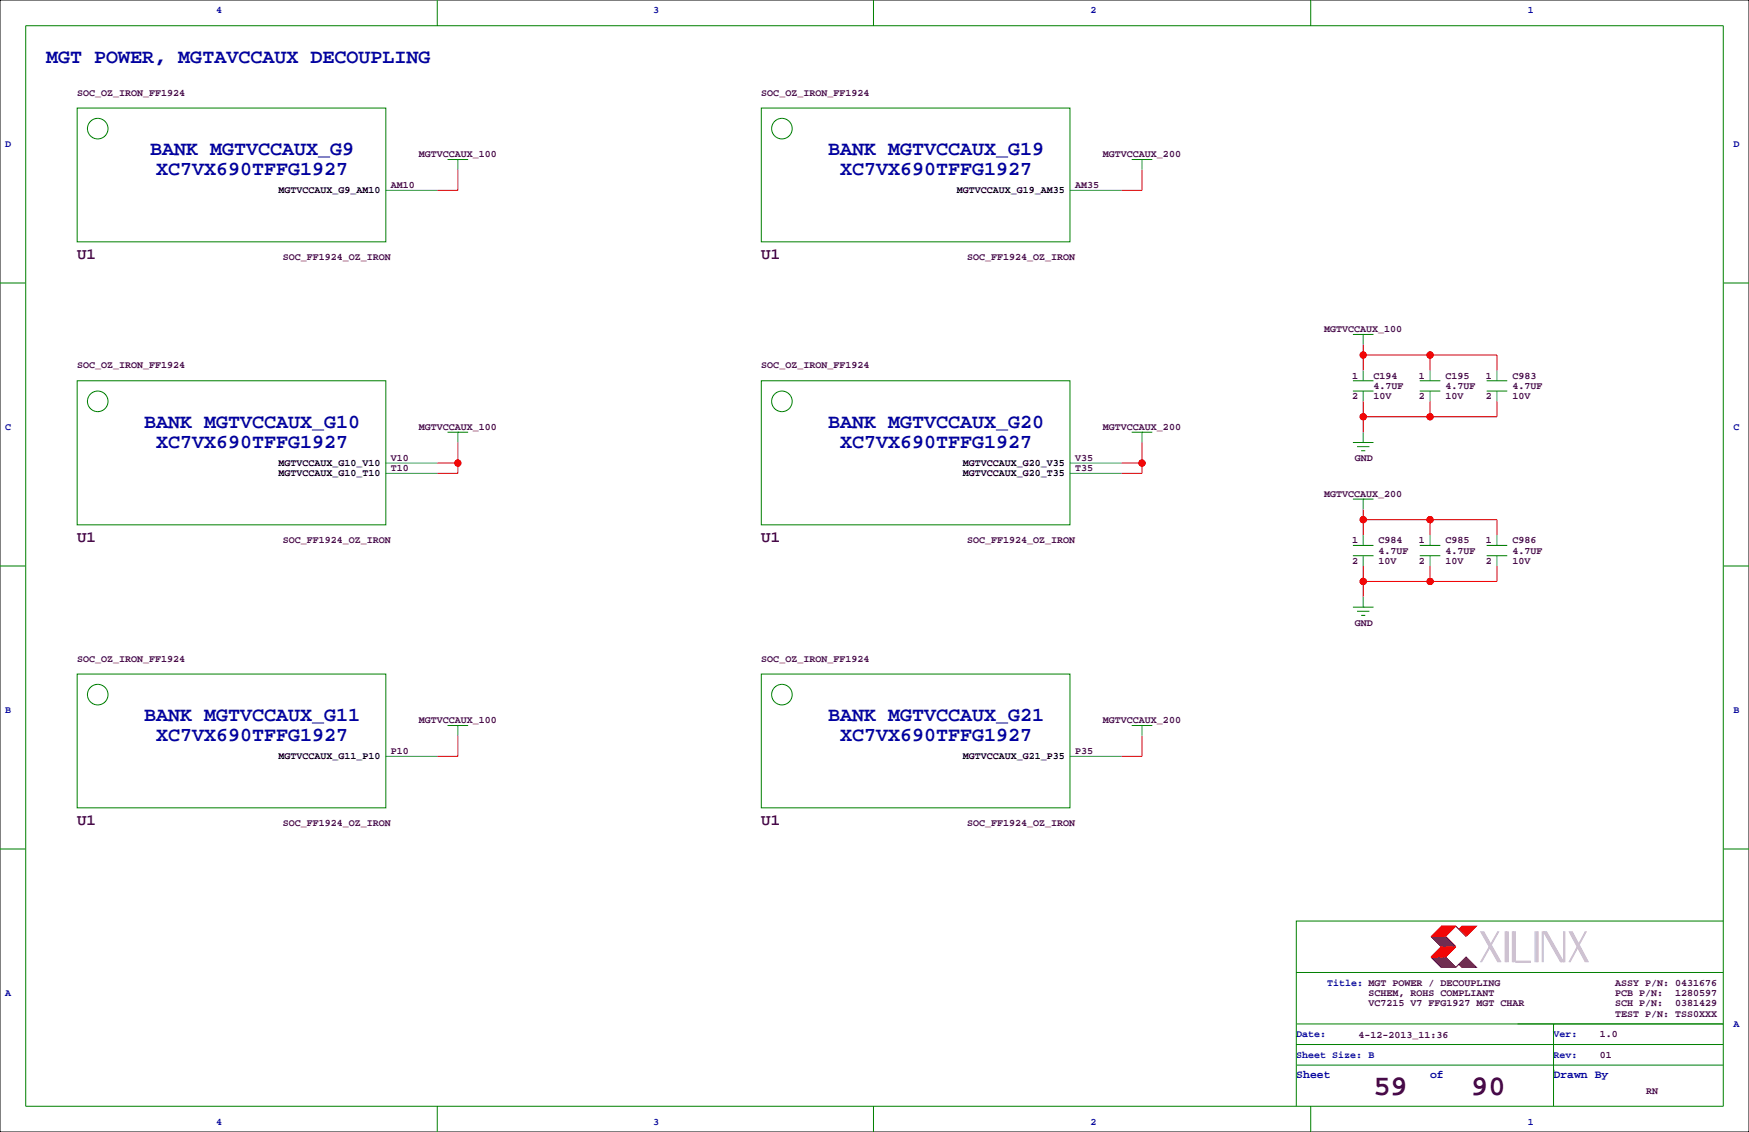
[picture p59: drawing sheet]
<svg xmlns="http://www.w3.org/2000/svg" width="432mm" height="279mm" viewBox="0 0 432 279" stroke-linecap="round" stroke-linejoin="round" font-family="sans-serif">
<defs><g id="words">
<g font-size="7.1" fill="#400040">
<text x="339.1" y="270.3">59</text>
<text x="363.2" y="270.3">90</text>
</g>
<g font-size="4.9" fill="#0000a0">
<text x="11.4" y="15.5">MGT POWER, MGTAVCCAUX DECOUPLING</text>
<text x="37" y="38.2">BANK MGTVCCAUX_G9</text>
<text x="204.5" y="38.2">BANK MGTVCCAUX_G19</text>
<text x="38.5" y="43.3">XC7VX690TFFG1927</text>
<text x="207.4" y="43.3">XC7VX690TFFG1927</text>
<text x="35.6" y="105.5">BANK MGTVCCAUX_G10</text>
<text x="204.5" y="105.5">BANK MGTVCCAUX_G20</text>
<text x="38.5" y="110.6">XC7VX690TFFG1927</text>
<text x="207.4" y="110.6">XC7VX690TFFG1927</text>
<text x="35.6" y="177.9">BANK MGTVCCAUX_G11</text>
<text x="204.5" y="177.9">BANK MGTVCCAUX_G21</text>
<text x="38.5" y="183">XC7VX690TFFG1927</text>
<text x="207.4" y="183">XC7VX690TFFG1927</text>
</g>
<g font-size="3.9" fill="#400040">
<text x="19" y="64">U1</text>
<text x="188" y="64">U1</text>
<text x="19" y="133.8">U1</text>
<text x="188" y="133.8">U1</text>
<text x="19" y="203.7">U1</text>
<text x="188" y="203.7">U1</text>
</g>
<g font-size="2.8" fill="#0000a0">
<text x="320" y="266.1">Sheet</text>
<text x="353.1" y="266.1">of</text>
<text x="383.5" y="266.1">Drawn By</text>
</g>
<g font-size="2.5" fill="#0000a0">
<text x="53.3" y="3.3">4</text>
<text x="161.3" y="3.3">3</text>
<text x="269.2" y="3.3">2</text>
<text x="377.2" y="3.3">1</text>
<text x="1.3" y="36.3">D</text>
<text x="428" y="36.3">D</text>
<text x="1.3" y="106.2">C</text>
<text x="428" y="106.2">C</text>
<text x="1.3" y="176">B</text>
<text x="428" y="176">B</text>
<text x="1.3" y="245.9">A</text>
<text x="327.7" y="243.3">Title: MGT POWER / DECOUPLING</text>
<text x="320" y="256">Date:</text>
<text x="383.5" y="256">Ver:</text>
<text x="428" y="253.5">A</text>
<text x="320" y="261.1">Sheet Size: B</text>
<text x="383.5" y="261.1">Rev:</text>
<text x="53.3" y="277.6">4</text>
<text x="161.3" y="277.6">3</text>
<text x="269.2" y="277.6">2</text>
<text x="377.2" y="277.6">1</text>
</g>
<g font-size="2.5" fill="#400040">
<text x="19" y="23.6">SOC_OZ_IRON_FF1924</text>
<text x="188" y="23.6">SOC_OZ_IRON_FF1924</text>
<text x="103.4" y="38.9">MGTVCCAUX_100</text>
<text x="272.3" y="38.9">MGTVCCAUX_200</text>
<text x="96.5" y="46.5">AM10</text>
<text x="265.4" y="46.5">AM35</text>
<text x="69.8" y="64.3">SOC_FF1924_OZ_IRON</text>
<text x="238.8" y="64.3">SOC_FF1924_OZ_IRON</text>
<text x="326.9" y="82">MGTVCCAUX_100</text>
<text x="19" y="90.9">SOC_OZ_IRON_FF1924</text>
<text x="188" y="90.9">SOC_OZ_IRON_FF1924</text>
<text x="333.8" y="93.5">1</text>
<text x="339.1" y="93.5">C194</text>
<text x="350.3" y="93.5">1</text>
<text x="356.9" y="93.5">C195</text>
<text x="366.8" y="93.5">1</text>
<text x="373.4" y="93.5">C983</text>
<text x="333.8" y="98.6">2</text>
<text x="339.1" y="96">4.7UF</text>
<text x="339.1" y="98.6">10V</text>
<text x="350.3" y="98.6">2</text>
<text x="356.9" y="96">4.7UF</text>
<text x="356.9" y="98.6">10V</text>
<text x="366.8" y="98.6">2</text>
<text x="373.4" y="96">4.7UF</text>
<text x="373.4" y="98.6">10V</text>
<text x="103.4" y="106.2">MGTVCCAUX_100</text>
<text x="272.3" y="106.2">MGTVCCAUX_200</text>
<text x="96.5" y="113.8">V10</text>
<text x="265.4" y="113.8">V35</text>
<text x="334.5" y="113.8">GND</text>
<text x="96.5" y="116.3">T10</text>
<text x="265.4" y="116.3">T35</text>
<text x="326.9" y="122.7">MGTVCCAUX_200</text>
<text x="69.8" y="134.1">SOC_FF1924_OZ_IRON</text>
<text x="238.8" y="134.1">SOC_FF1924_OZ_IRON</text>
<text x="333.8" y="134.1">1</text>
<text x="340.4" y="134.1">C984</text>
<text x="340.4" y="136.7">4.7UF</text>
<text x="350.3" y="134.1">1</text>
<text x="356.9" y="134.1">C985</text>
<text x="356.9" y="136.7">4.7UF</text>
<text x="366.8" y="134.1">1</text>
<text x="373.4" y="134.1">C986</text>
<text x="373.4" y="136.7">4.7UF</text>
<text x="333.8" y="139.2">2</text>
<text x="340.4" y="139.2">10V</text>
<text x="350.3" y="139.2">2</text>
<text x="356.9" y="139.2">10V</text>
<text x="366.8" y="139.2">2</text>
<text x="373.4" y="139.2">10V</text>
<text x="334.5" y="154.4">GND</text>
<text x="19" y="163.3">SOC_OZ_IRON_FF1924</text>
<text x="188" y="163.3">SOC_OZ_IRON_FF1924</text>
<text x="103.4" y="178.6">MGTVCCAUX_100</text>
<text x="272.3" y="178.6">MGTVCCAUX_200</text>
<text x="96.5" y="186.2">P10</text>
<text x="265.4" y="186.2">P35</text>
<text x="69.8" y="204">SOC_FF1924_OZ_IRON</text>
<text x="238.8" y="204">SOC_FF1924_OZ_IRON</text>
<text x="337.8" y="245.9">SCHEM, ROHS COMPLIANT</text>
<text x="398.8" y="243.3">ASSY P/N: 0431676</text>
<text x="398.8" y="245.9">PCB P/N:</text>
<text x="413.6" y="245.9">1280597</text>
<text x="337.8" y="248.4">VC7215 V7 FFG1927 MGT CHAR</text>
<text x="398.8" y="248.4">SCH P/N:</text>
<text x="398.8" y="251">TEST P/N: TSS0XXX</text>
<text x="413.6" y="248.4">0381429</text>
<text x="335.4" y="256.3">4-12-2013_11:36</text>
<text x="395" y="256">1.0</text>
<text x="395" y="261.1">01</text>
<text x="406.4" y="270">RN</text>
</g>
<g font-size="2.5">
<text x="68.8" y="47.7">MGTVCCAUX_G9_AM10</text>
<text x="236.2" y="47.7">MGTVCCAUX_G19_AM35</text>
<text x="68.8" y="117.5">MGTVCCAUX_G10_T10</text>
<text x="68.8" y="115">MGTVCCAUX_G10_V10</text>
<text x="237.7" y="117.5">MGTVCCAUX_G20_T35</text>
<text x="237.7" y="115">MGTVCCAUX_G20_V35</text>
<text x="68.8" y="187.4">MGTVCCAUX_G11_P10</text>
<text x="237.7" y="187.4">MGTVCCAUX_G21_P35</text>
</g>
</g></defs>
<path d="M0 0h431.8v279.4h-431.8z" fill="none" stroke="#000" stroke-width=".25"/>
<g fill="none" stroke="#008080" stroke-width=".25">
<path d="M113 39.4v2.5M281.9 39.4v2.5M95.2 47h12.7M264.2 47h12.7M336.5 82.5v2.6M336.5 91.4v2.6M336.5 96.5v2.6M353.1 91.4v2.6M353.1 96.5v2.6M369.6 91.4v2.6M369.6 96.5v2.6M95.2 116.8h12.7"/>
<path d="M95.2 114.3h12.7M113 106.7v2.5M264.2 116.8h12.7M264.2 114.3h12.7M281.9 106.7v2.5M336.5 106.7v2.5M336.5 123.2v2.5M336.5 132.1v2.5M336.5 137.2v2.5M353.1 132.1v2.5M353.1 137.2v2.5M369.6 132.1v2.5"/>
<path d="M369.6 137.2v2.5M336.5 147.3v2.6M113 179.1v2.5M281.9 179.1v2.5M95.2 186.7h12.7M264.2 186.7h12.7"/>
</g>
<g fill="none" stroke="#008000" stroke-width=".25">
<path d="M6.3 6.4h419.1v266.6h-419.1zM107.9 0v6.4M215.6 0v6.4M323.6 0v6.4M19 26.7h76.2v33h-76.2zM110.5 39.4h5.1M113 39.4h.1M188 26.7h76.2v33h-76.2zM279.4 39.4h5.1M281.9 39.4h.1M0 69.8h6.3M425.4 69.8h6.4"/>
<path d="M19 94h76.2v35.5h-76.2zM188 94h76.2v35.5h-76.2zM334 96.5h5.1M334 94h5.1M334 82.5h5.1M336.5 82.5h.1M350.5 96.5h5.1M350.5 94h5.1M367 96.5h5.1M367 94h5.1M110.5 106.7h5.1M113 106.7h.1"/>
<path d="M279.4 106.7h5.1M281.9 106.7h.1M334 109.2h5.1M335 110.2h3.1M336 111.3h1.1M336.5 109.2h.1M0 139.7h6.3M334 137.2h5.1M334 134.6h5.1M334 123.2h5.1M336.5 123.2h.1M350.5 137.2h5.1"/>
<path d="M350.5 134.6h5.1M367 137.2h5.1M367 134.6h5.1M425.4 139.7h6.4M334 149.9h5.1M335 150.9h3.1M336 151.9h1.1M336.5 149.9h.1M19 166.4h76.2v33h-76.2zM110.5 179.1h5.1M113 179.1h.1M188 166.4h76.2v33h-76.2z"/>
<path d="M279.4 179.1h5.1M281.9 179.1h.1M0 209.5h6.3M425.4 209.5h6.4M425.4 227.3h-105.4v35.6M320 257.8h105.4M320 252.7h105.4M320 240h105.4M383.5 252.7v20.3M107.9 273v6.4M215.6 273v6.4M320 262.9v10.1"/>
<path d="M320 262.9h105.4M323.6 273v6.4M383.5 264.2h.1"/>
<circle cx="24.1" cy="31.7" r="2.54"/>
<circle cx="193" cy="31.7" r="2.54"/>
<circle cx="24.1" cy="99.1" r="2.54"/>
<circle cx="193" cy="99.1" r="2.54"/>
<circle cx="24.1" cy="171.4" r="2.54"/>
<circle cx="193" cy="171.4" r="2.54"/>
</g>
<g fill="none" stroke="#f00" stroke-width=".25">
<path d="M113 41.9v5.1h-5.1M281.9 41.9v5.1h-5M336.5 85.1v6.3M336.5 99.1v7.6M336.5 87.6h33.1v3.8M353.1 87.6v3.8M353.1 99.1v3.8M369.6 99.1v3.8h-33.1M107.9 114.3h5.1M113 109.2v7.6h-5.1M276.9 114.3h5M281.9 109.2v7.6h-5"/>
<path d="M336.5 125.7v6.4M336.5 139.7v7.6M336.5 128.3h33.1v3.8M353.1 128.3v3.8M353.1 139.7v3.8M369.6 139.7v3.8h-33.1M113 181.6v5.1h-5.1M281.9 181.6v5.1h-5M355.9 233.7l-2.6 2.5h3.6l2.5-2.5M355.9 228.6h3.5l-2.5 2.5h-3.6zM356.1 233.7l-2.5 2.5M356.1 228.6l-2.5 2.5"/>
<path d="M356.4 233.7l-2.6 2.5M356.4 228.6l-2.6 2.5M356.6 233.7l-2.5 2.5M356.6 228.6l-2.5 2.5M356.9 233.7l-2.6 2.5M356.9 228.6l-2.6 2.5M357.1 233.7l-2.5 2.5M357.1 228.6l-2.5 2.5M357.4 233.7l-2.6 2.5M357.4 228.6l-2.6 2.5M357.6 233.7l-2.5 2.5M357.6 228.6l-2.5 2.5"/>
<path d="M357.9 233.7l-2.6 2.5M357.9 228.6l-2.6 2.5M358.1 233.7l-2.5 2.5M358.1 228.6l-2.5 2.5M358.4 233.7l-2.5 2.5M358.4 228.6l-2.5 2.5M358.6 233.7l-2.5 2.5M358.6 228.6l-2.5 2.5M358.9 233.7l-2.5 2.5M358.9 228.6l-2.5 2.5M359.2 233.7l-2.6 2.5M359.2 228.6l-2.6 2.5"/>
<path d="M360.2 229.4l.7-.8h3.6l-2.6 2.5M361.2 228.6l-.8 .8M361.4 228.6l-1 1M361.7 228.6l-1 1M361.9 228.6l-1.2 1.3M362.2 228.6l-1.3 1.3M362.5 228.6l-1.6 1.5M362.7 228.6l-1.5 1.5M363 228.6l-1.8 1.8M363.2 228.6l-1.8 1.8M363.5 228.6l-2.1 2M363.7 228.6l-2 2"/>
<path d="M364 228.6l-2.3 2.3M364.2 228.6l-2.3 2.3"/>
<circle cx="336.6" cy="87.6" r=".76"/>
<circle cx="353.1" cy="87.6" r=".76"/>
<circle cx="113" cy="114.3" r=".76"/>
<circle cx="281.9" cy="114.3" r=".76"/>
<circle cx="336.6" cy="102.9" r=".76"/>
<circle cx="353.1" cy="102.9" r=".76"/>
<circle cx="336.6" cy="128.3" r=".76"/>
<circle cx="353.1" cy="128.3" r=".76"/>
<circle cx="336.6" cy="143.5" r=".76"/>
<circle cx="353.1" cy="143.5" r=".76"/>
</g>
<g fill="#f00" stroke="#f00" stroke-width=".25">
<circle cx="336.6" cy="128.3" r=".76"/>
<circle cx="353.1" cy="128.3" r=".76"/>
<circle cx="336.6" cy="143.5" r=".76"/>
<circle cx="353.1" cy="143.5" r=".76"/>
<circle cx="281.9" cy="114.3" r=".76"/>
<circle cx="113" cy="114.3" r=".76"/>
<circle cx="336.6" cy="87.6" r=".76"/>
<circle cx="353.1" cy="87.6" r=".76"/>
<circle cx="336.6" cy="102.9" r=".76"/>
<circle cx="353.1" cy="102.9" r=".76"/>
</g>
<g fill="none" stroke="#800000" stroke-width=".25">
<path d="M353.3 236.2l2.6 2.6h3.5M353.3 231.1l2.6 2.6M353.6 231.1l2.5 2.6M353.6 236.2l2.5 2.6M353.8 231.1l2.6 2.6M353.8 236.2l2.6 2.6M354.1 231.1l2.5 2.6M354.1 236.2l2.5 2.6M354.3 231.1l2.6 2.6M354.3 236.2l2.6 2.6M354.6 231.1l2.5 2.6M354.6 236.2l2.5 2.6"/>
<path d="M354.8 231.1l2.6 2.6M354.8 236.2l2.6 2.6M355.1 231.1l2.5 2.6M355.1 236.2l2.5 2.6M355.3 231.1l2.6 2.6M355.3 236.2l2.6 2.6M355.6 231.1l2.5 2.6M355.6 236.2l2.5 2.6M355.9 231.1l2.5 2.6M355.9 236.2l2.5 2.6M356.1 231.1l2.5 2.6M356.1 236.2l2.5 2.6"/>
<path d="M356.4 231.1l2.5 2.6M356.4 236.2l2.5 2.6M356.6 231.1l2.6 2.6M356.6 236.2l2.6 2.6M356.9 231.1l2.5 2.6M356.9 236.2l2.5 2.6M359.4 228.6l2.5 2.5M360.2 238l.7 .8h3.6l-2.6-2.6-2.5 2.6M360.4 237.7l1 1.1M360.4 238l.8 .8M360.7 237.5l1.2 1.3M360.7 237.7l1 1.1"/>
<path d="M360.9 237.2l1.6 1.6M360.9 237.5l1.3 1.3M361.2 237l1.8 1.8M361.2 237.2l1.5 1.6M361.4 236.7l2.1 2.1M361.4 237l1.8 1.8M361.7 236.5l2.3 2.3M361.7 236.7l2 2.1M361.9 236.5l2.3 2.3"/>
</g>
<g fill="none" stroke="#c0c0c0" stroke-width=".25">
<path d="M365.5 229.9l4.3 7.6M365.8 229.9l4.3 7.6M366 229.9l4.3 7.6M366.3 229.9l4.3 7.6M369.8 229.9l-4.3 7.6M370.1 229.9l-4.3 7.6M371.6 229.9v7.6M371.9 229.9v7.6M372.1 229.9v7.6M372.4 229.9v7.6M373.4 229.9v7.6M373.6 229.9v7.6"/>
<path d="M373.9 229.9v7.6M374.1 229.9v7.6h3.9M374.1 237.2h3.9M379 229.9v7.6M379.2 229.9v7.6M379.5 229.9v7.6M379.7 229.9v7.6M380.7 229.9v7.6M381 237.5v-7.6l4.3 7.6M381.3 229.9l4.3 7.6M381.5 229.9l4.3 7.6M381.8 229.9l4.3 7.6v-7.6"/>
<path d="M386.3 229.9v7.6M387.3 229.9l4.1 7.6M387.6 229.9l4.1 7.6M387.9 229.9l4 7.6M388.1 229.9l4.1 7.6M391.4 229.9l-4.1 7.6M391.7 229.9l-4.1 7.6"/>
</g>
<use href="#words"/>
</svg>
